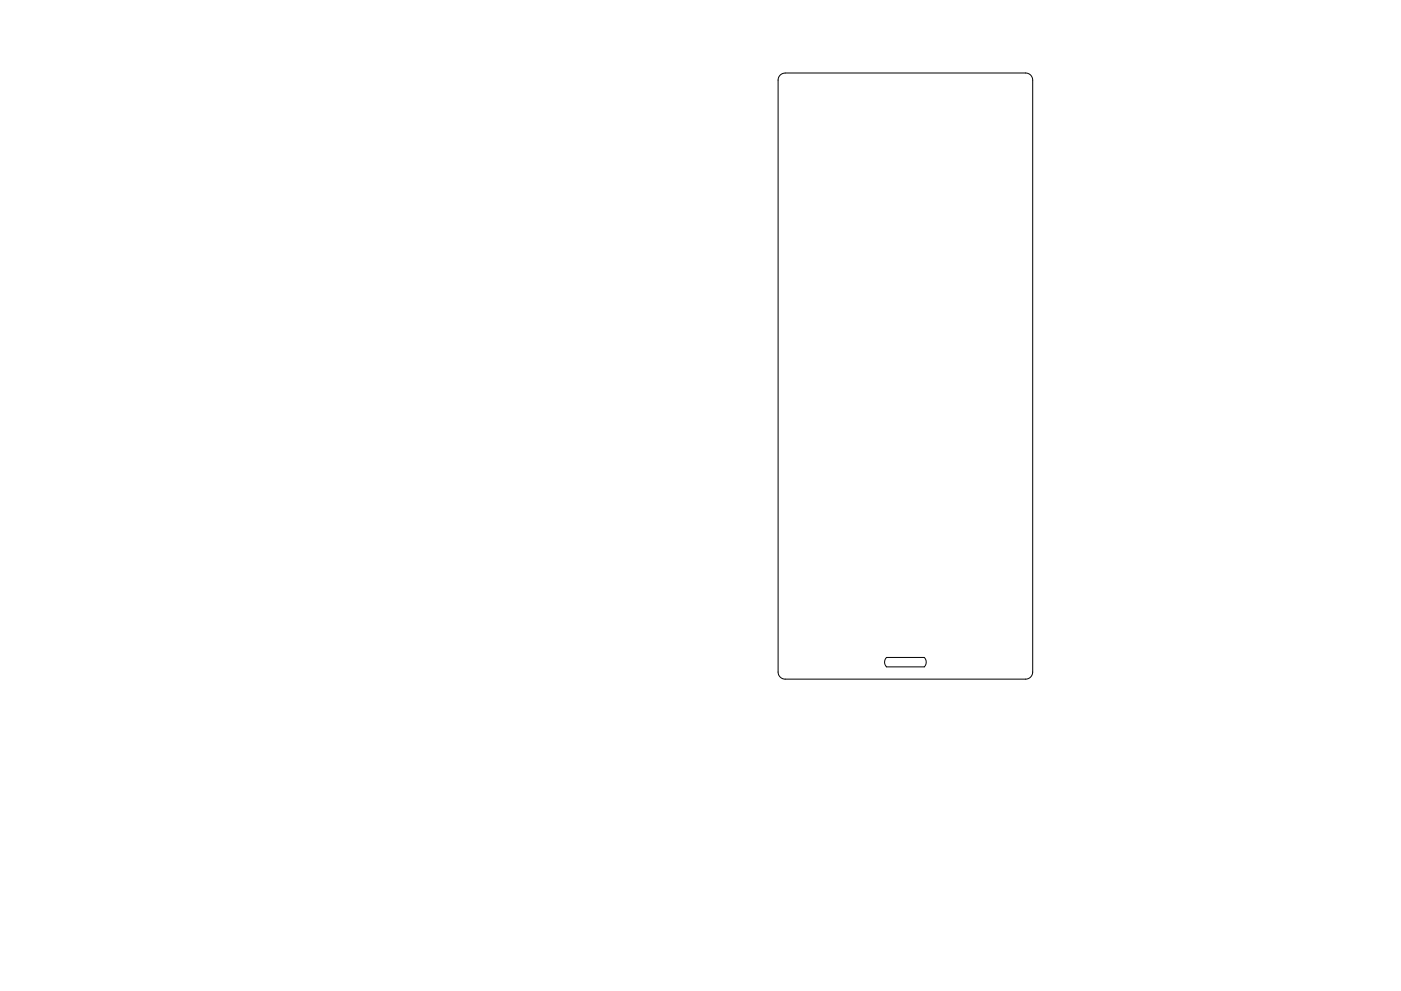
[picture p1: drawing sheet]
<svg xmlns="http://www.w3.org/2000/svg" width="297mm" height="210mm" viewBox="0 0 297 210" stroke-linecap="round" stroke-linejoin="round" font-family="sans-serif">
<path d="M217.4 15.5a1.5 1.5 0 0 1 1.5 1.5l.1 125.6a1.51 1.51 0 0 1-1.6 1.5M217.5 15.5h-51a1.5 1.5 0 0 0-1.5 1.5v125.6a1.5 1.5 0 0 0 1.5 1.5h51M188 139.5h8a1.41 1.41 0 0 1 0 2h-8a1.41 1.41 0 0 1 0-2z" fill="none" stroke="#000" stroke-width=".21"/>
</svg>
